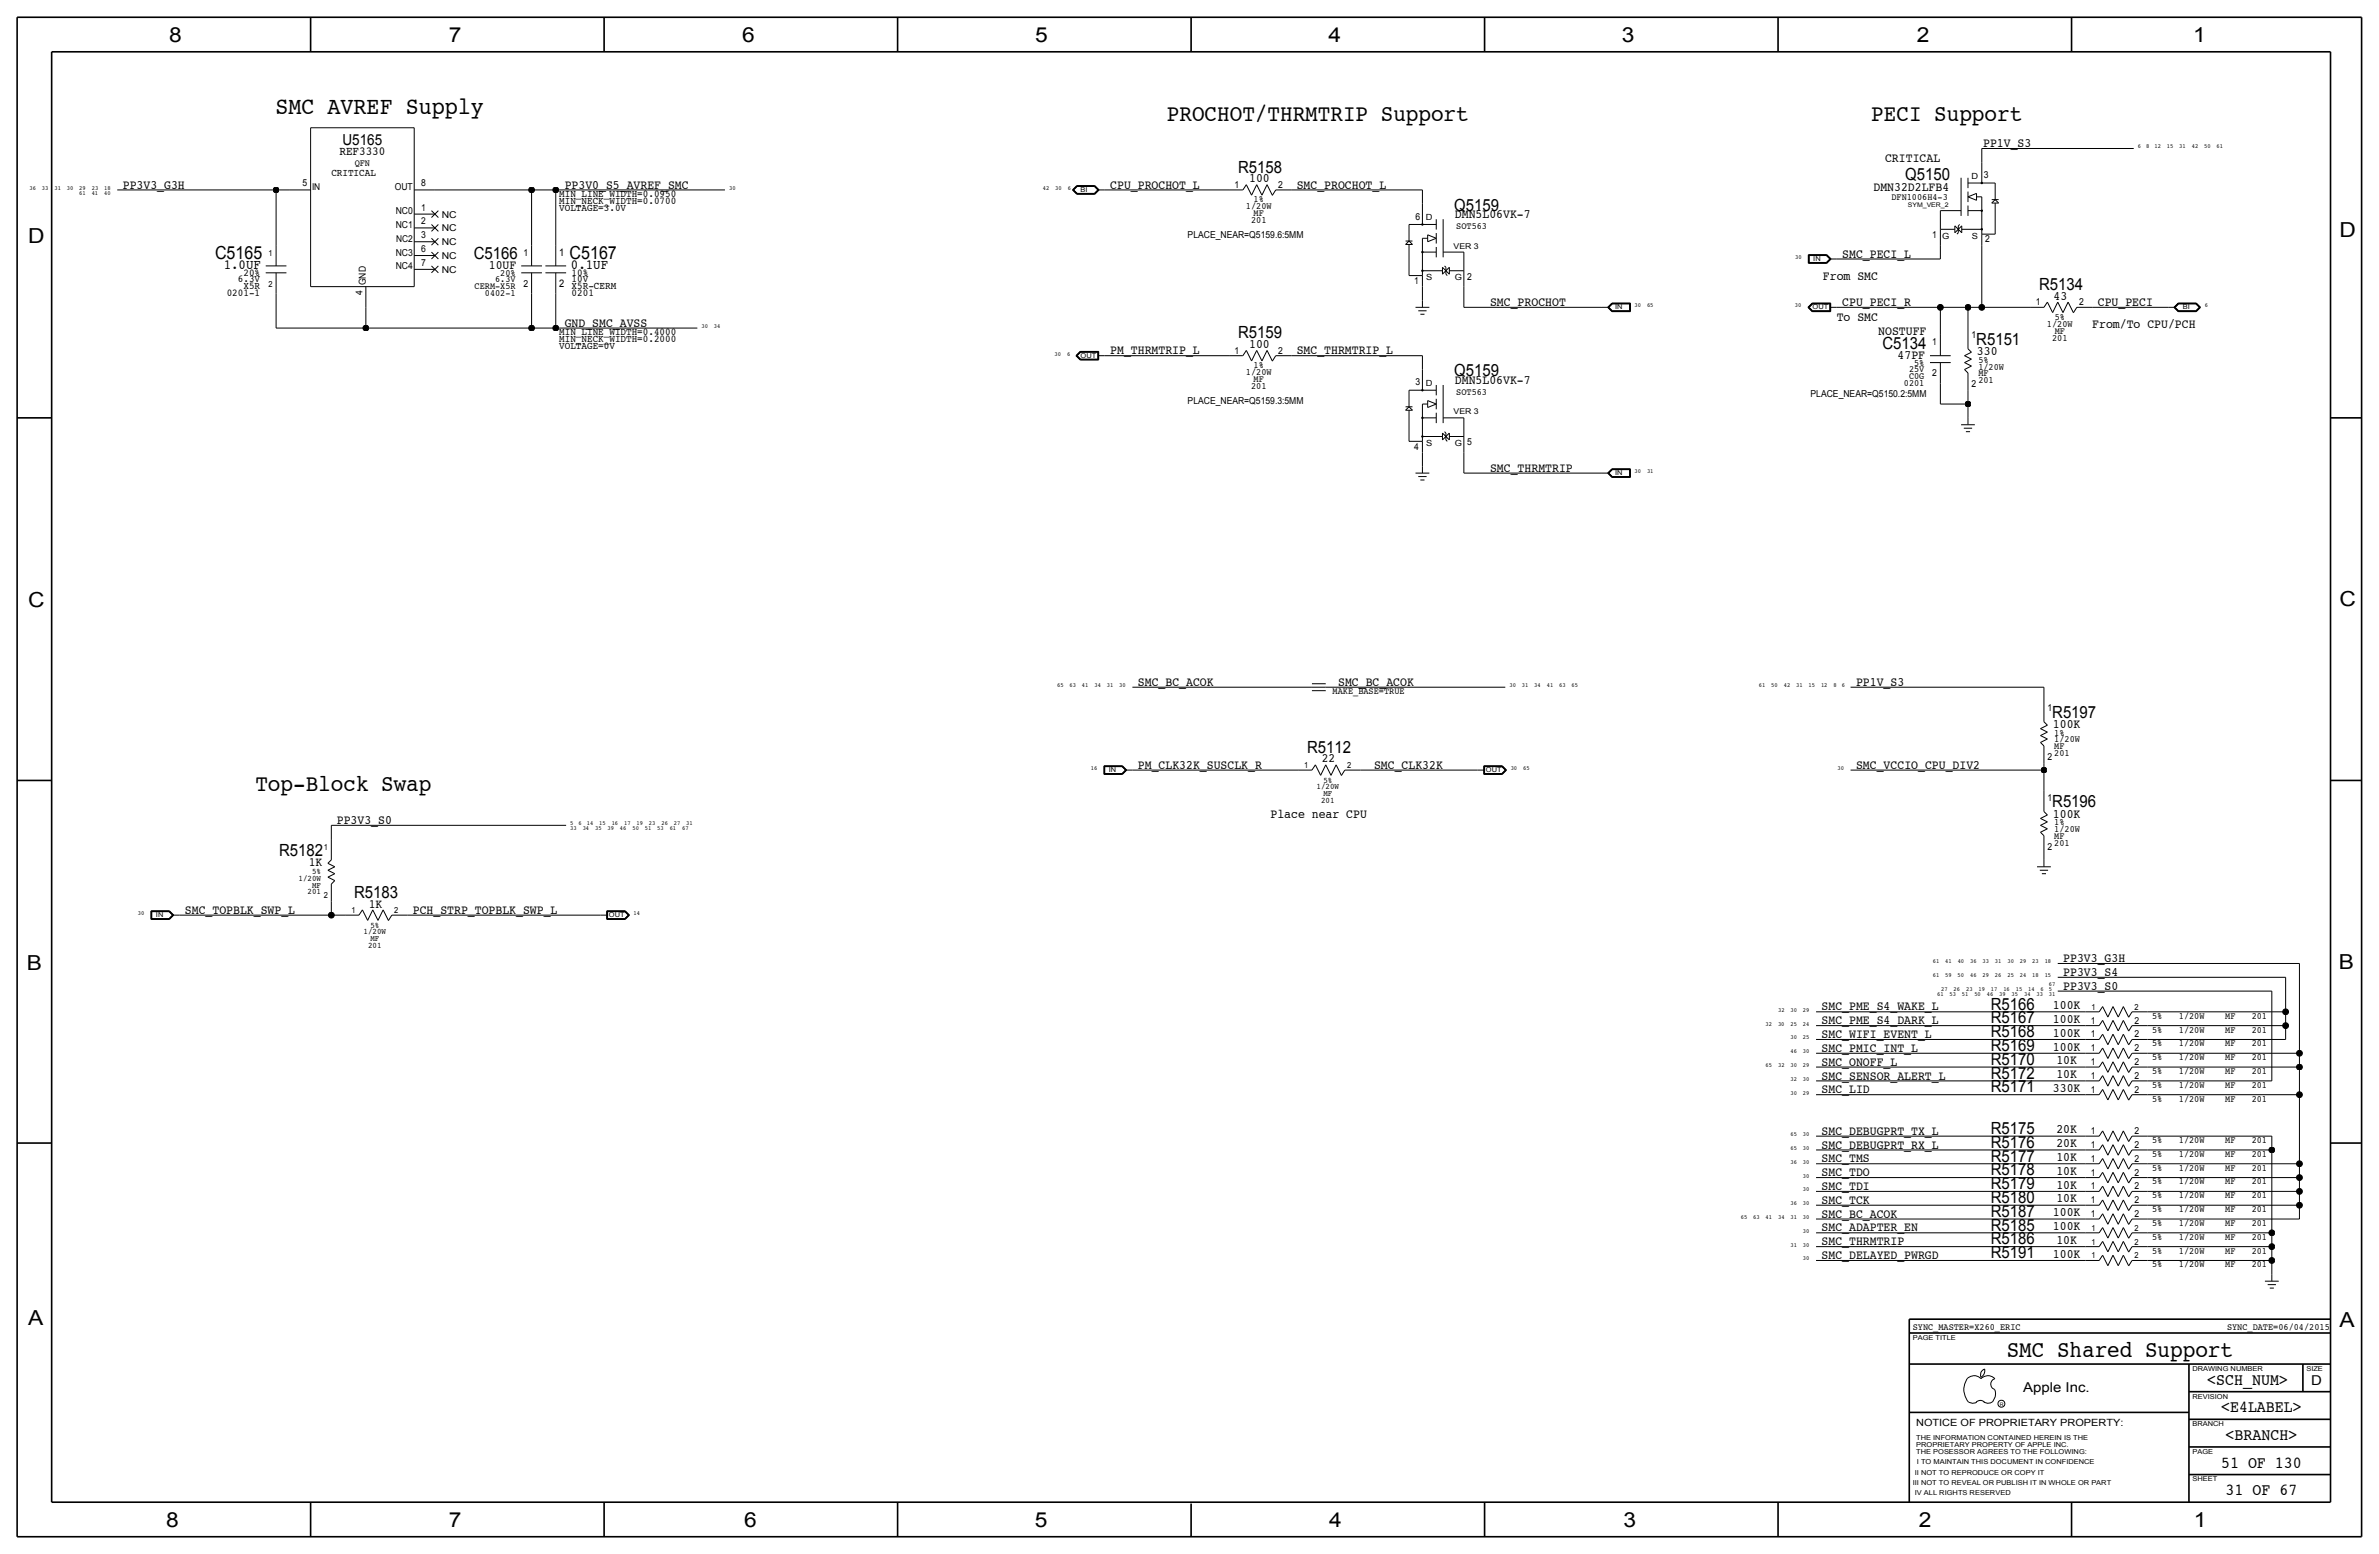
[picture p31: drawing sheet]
<svg xmlns="http://www.w3.org/2000/svg" width="875mm" height="572mm" viewBox="0 0 875 572" stroke-linecap="round" stroke-linejoin="round" font-family="sans-serif">
<defs><g id="words">
<text font-size="8.9" x="101.3" y="41.9">SMC AVREF Supply</text>
<g font-size="8.6">
<text x="429.2" y="44.5">PROCHOT/THRMTRIP Support</text>
<text x="688.3" y="44.5">PECI Support</text>
<text x="93.9" y="290.8">Top-Block Swap</text>
<text x="738.1" y="499.1">SMC Shared Support</text>
</g>
<g font-size="7.6">
<text x="62.2" y="15.5">8</text>
<text x="165" y="15.5">7</text>
<text x="273" y="15.5">6</text>
<text x="380.7" y="15.5">5</text>
<text x="488.6" y="15.5">4</text>
<text x="596.6" y="15.5">3</text>
<text x="705.1" y="15.5">2</text>
<text x="806.7" y="15.5">1</text>
<text x="10.4" y="89.4">D</text>
<text x="860.5" y="87.1">D</text>
<text x="10.4" y="223.3">C</text>
<text x="860.5" y="222.8">C</text>
<text x="9.8" y="356.6">B</text>
<text x="860.2" y="356.4">B</text>
<text x="10.4" y="487.4">A</text>
<text x="860.5" y="488.2">A</text>
<text x="61.2" y="561.6">8</text>
<text x="165" y="561.6">7</text>
<text x="273.8" y="561.6">6</text>
<text x="380.7" y="561.6">5</text>
<text x="488.9" y="561.6">4</text>
<text x="597.1" y="561.6">3</text>
<text x="705.8" y="561.6">2</text>
<text x="806.9" y="561.6">1</text>
</g>
<g font-size="6.6">
<text x="79.1" y="95.3">C5165</text>
<text x="209.5" y="95.3">C5167</text>
</g>
<g font-size="6.2">
<text x="455.4" y="63.5">R5158</text>
<text x="700.7" y="66">Q5150</text>
<text x="534.9" y="77.5">Q5159</text>
<text x="174.3" y="95.3">C5166</text>
<text x="750" y="106.7">R5134</text>
<text x="455.4" y="124.5">R5159</text>
<text x="692.4" y="128.3">C5134</text>
<text x="726.9" y="126.7">R5151</text>
<text x="534.9" y="138.4">Q5159</text>
<text x="754.8" y="263.9">R5197</text>
<text x="480.8" y="276.9">R5112</text>
<text x="754.8" y="296.9">R5196</text>
<text x="102.6" y="314.7">R5182</text>
<text x="130.3" y="330.2">R5183</text>
<text x="732.3" y="371.3">R5166</text>
<text x="732.3" y="376.4">R5167</text>
<text x="732.3" y="381.5">R5168</text>
<text x="732.3" y="386.5">R5169</text>
<text x="732.3" y="391.6">R5170</text>
<text x="732.3" y="396.7">R5172</text>
<text x="732.3" y="401.8">R5171</text>
<text x="732.3" y="417">R5175</text>
<text x="732.3" y="422.1">R5176</text>
<text x="732.3" y="427.2">R5177</text>
<text x="732.3" y="437.3">R5179</text>
<text x="732.3" y="432.3">R5178</text>
<text x="732.3" y="442.4">R5180</text>
<text x="732.3" y="447.5">R5187</text>
<text x="732.3" y="452.6">R5185</text>
<text x="732.3" y="457.7">R5186</text>
<text x="732.3" y="462.7">R5191</text>
<text x="811.9" y="509.3">&lt;SCH_NUM&gt;</text>
<text x="817" y="519.4">&lt;E4LABEL&gt;</text>
<text x="818.6" y="529.6">&lt;BRANCH&gt;</text>
<text x="817" y="539.8">51 OF 130</text>
<text x="818.6" y="549.9">31 OF 67</text>
</g>
<text font-size="5.6" x="126" y="53.3">U5165</text>
<g font-size="5.1">
<text x="82.3" y="99.1">1.0UF</text>
<text x="210" y="99.1">0.1UF</text>
</g>
<g font-size="5">
<text x="850.1" y="509.3">D</text>
<text x="744.2" y="511.8">Apple Inc.</text>
</g>
<g font-size="4.7">
<text x="693.4" y="59.7">CRITICAL</text>
<text x="729.4" y="54.1">PP1V_S3</text>
<text x="45.2" y="69.3">PP3V3_G3H</text>
<text x="207.7" y="69.3">PP3V0_S5_AVREF_SMC</text>
<text x="408.4" y="69.3">CPU_PROCHOT_L</text>
<text x="459.4" y="67.1">100</text>
<text x="477" y="69.3">SMC_PROCHOT_L</text>
<text x="689.1" y="70.1">DMN32D2LFB4</text>
<text x="535.1" y="80.3">DMN5L06VK-7</text>
<text x="677.6" y="94.7">SMC_PECI_L</text>
<text x="179.8" y="99.1">10UF</text>
<text x="670.5" y="102.9">From SMC</text>
<text x="548.1" y="112.5">SMC_PROCHOT</text>
<text x="677.6" y="112.5">CPU_PECI_R</text>
<text x="755.4" y="110.2">43</text>
<text x="771.6" y="112.5">CPU_PECI</text>
<text x="675.6" y="118.1">To SMC</text>
<text x="207.7" y="120.1">GND_SMC_AVSS</text>
<text x="690.9" y="123.2">NOSTUFF</text>
<text x="769.6" y="120.7">From/To CPU/PCH</text>
<text x="408.4" y="130.3">PM_THRMTRIP_L</text>
<text x="459.4" y="128">100</text>
<text x="477" y="130.3">SMC_THRMTRIP_L</text>
<text x="727.2" y="130.6">330</text>
<text x="698" y="132.1">47PF</text>
<text x="535.1" y="141.2">DMN5L06VK-7</text>
<text x="548.1" y="173.5">SMC_THRMTRIP</text>
<text x="418.5" y="252.2">SMC_BC_ACOK</text>
<text x="492.2" y="252.2">SMC_BC_ACOK</text>
<text x="682.7" y="252.2">PP1V_S3</text>
<text x="755.1" y="267.7">100K</text>
<text x="486.2" y="280.4">22</text>
<text x="418.5" y="282.7">PM_CLK32K_SUSCLK_R</text>
<text x="505.4" y="282.7">SMC_CLK32K</text>
<text x="682.7" y="282.7">SMC_VCCIO_CPU_DIV2</text>
<text x="123.9" y="303">PP3V3_S0</text>
<text x="467.3" y="301">Place near CPU</text>
<text x="755.1" y="300.7">100K</text>
<text x="113.6" y="318.5">1K</text>
<text x="135.6" y="333.8">1K</text>
<text x="68" y="336">SMC_TOPBLK_SWP_L</text>
<text x="151.8" y="336">PCH_STRP_TOPBLK_SWP_L</text>
<text x="758.9" y="353.8">PP3V3_G3H</text>
<text x="758.9" y="358.9">PP3V3_S4</text>
<text x="758.9" y="364">PP3V3_S0</text>
<text x="670" y="371.6">SMC_PME_S4_WAKE_L</text>
<text x="755.1" y="371.1">100K</text>
<text x="670" y="376.7">SMC_PME_S4_DARK_L</text>
<text x="755.1" y="376.2">100K</text>
<text x="670" y="381.8">SMC_WIFI_EVENT_L</text>
<text x="755.1" y="381.3">100K</text>
<text x="670" y="386.8">SMC_PMIC_INT_L</text>
<text x="755.1" y="386.3">100K</text>
<text x="670" y="391.9">SMC_ONOFF_L</text>
<text x="756.4" y="391.4">10K</text>
<text x="670" y="397">SMC_SENSOR_ALERT_L</text>
<text x="755.1" y="401.6">330K</text>
<text x="756.4" y="396.5">10K</text>
<text x="670" y="402.1">SMC_LID</text>
<text x="670" y="417.3">SMC_DEBUGPRT_TX_L</text>
<text x="756.4" y="416.8">20K</text>
<text x="670" y="422.4">SMC_DEBUGPRT_RX_L</text>
<text x="756.4" y="421.9">20K</text>
<text x="670" y="427.5">SMC_TMS</text>
<text x="756.4" y="427">10K</text>
<text x="670" y="437.6">SMC_TDI</text>
<text x="670" y="432.6">SMC_TDO</text>
<text x="756.4" y="437.1">10K</text>
<text x="756.4" y="432.1">10K</text>
<text x="670" y="442.7">SMC_TCK</text>
<text x="756.4" y="442.2">10K</text>
<text x="670" y="447.8">SMC_BC_ACOK</text>
<text x="755.1" y="447.3">100K</text>
<text x="670" y="452.9">SMC_ADAPTER_EN</text>
<text x="755.1" y="452.4">100K</text>
<text x="670" y="458">SMC_THRMTRIP</text>
<text x="756.4" y="457.5">10K</text>
<text x="670" y="463">SMC_DELAYED_PWRGD</text>
<text x="755.1" y="462.5">100K</text>
</g>
<text font-size="4.5" x="124.9" y="57.2">REF3330</text>
<g font-size="3.8">
<text x="121.9" y="64.8">CRITICAL</text>
<text x="205.7" y="77.5">VOLTAGE=3.0V</text>
<text x="205.7" y="72.4">MIN_LINE_WIDTH=0.0950</text>
<text x="205.7" y="74.9">MIN_NECK_WIDTH=0.0700</text>
<text x="205.7" y="94">1</text>
<text x="89.6" y="101.6">20%</text>
<text x="210.3" y="101.6">10%</text>
<text x="87.5" y="103.9">6.3V</text>
<text x="89.6" y="106.4">X5R</text>
<text x="205.7" y="105.4">2</text>
<text x="210.3" y="106.4">X5R-CERM</text>
<text x="210.3" y="103.9">10V</text>
<text x="83.4" y="109">0201-1</text>
<text x="210.3" y="109">0201</text>
<text x="205.7" y="125.7">MIN_NECK_WIDTH=0.2000</text>
<text x="205.7" y="123.2">MIN_LINE_WIDTH=0.4000</text>
<text x="205.7" y="128.3">VOLTAGE=0V</text>
</g>
<text font-size="3.7" x="704.8" y="524.5">NOTICE OF PROPRIETARY PROPERTY:</text>
<g font-size="3.5">
<text x="130.5" y="61">QFN</text>
<text x="729.7" y="65.5">3</text>
<text x="111.2" y="68.6">5</text>
<text x="114.8" y="69.9">IN</text>
<text x="145.2" y="69.8">OUT</text>
<text x="154.9" y="68.6">8</text>
<text x="454.1" y="69.1">1</text>
<text x="470.1" y="69.1">2</text>
<text x="154.9" y="77.5">1</text>
<text x="458.3" y="77">1/20W</text>
<text x="461.1" y="74.4">1%</text>
<text x="695.7" y="73.4">DFN1006H4-3</text>
<text x="145.5" y="83.8">NC1</text>
<text x="145.5" y="78.7">NC0</text>
<text x="154.9" y="82.6">2</text>
<text x="162.5" y="80">NC</text>
<text x="460.2" y="82">201</text>
<text x="461.1" y="79.5">MF</text>
<text x="520.7" y="80.8">6</text>
<text x="145.7" y="88.9">NC2</text>
<text x="154.9" y="87.6">3</text>
<text x="162.5" y="85.1">NC</text>
<text x="436.8" y="87.6">PLACE_NEAR=Q5159.6:5MM</text>
<text x="535.6" y="84.3">SOT563</text>
<text x="710.7" y="87.6">1</text>
<text x="730.2" y="89.2">2</text>
<text x="145.5" y="94">NC3</text>
<text x="154.9" y="92.7">6</text>
<text x="162.5" y="90.2">NC</text>
<text x="162.5" y="95.3">NC</text>
<text x="192.5" y="94">1</text>
<text x="145.5" y="99.1">NC4</text>
<text x="154.9" y="97.8">7</text>
<text x="162.5" y="100.3">NC</text>
<text x="184" y="101.6">20%</text>
<text x="134.6" y="104.9" transform="rotate(-90 134.6 104.9)">GND</text>
<text x="174.6" y="106.4">CERM-X5R</text>
<text x="182.1" y="103.9">6.3V</text>
<text x="192.5" y="105.4">2</text>
<text x="520.2" y="104.4">1</text>
<text x="539.7" y="102.9">2</text>
<text x="133.3" y="108.4" transform="rotate(-90 133.3 108.4)">4</text>
<text x="178.3" y="109">0402-1</text>
<text x="748.8" y="112.3">1</text>
<text x="764.7" y="112.3">2</text>
<text x="755.7" y="117.6">5%</text>
<text x="725.1" y="124.5">1</text>
<text x="752.9" y="120.1">1/20W</text>
<text x="754.8" y="125.2">201</text>
<text x="755.7" y="122.7">MF</text>
<text x="454.1" y="130">1</text>
<text x="470.1" y="130">2</text>
<text x="710.7" y="127">1</text>
<text x="458.3" y="137.9">1/20W</text>
<text x="461.1" y="135.4">1%</text>
<text x="702.2" y="136.9">25V</text>
<text x="704.1" y="134.6">5%</text>
<text x="727.7" y="133.4">5%</text>
<text x="727.7" y="135.9">1/20W</text>
<text x="460.2" y="143">201</text>
<text x="461.1" y="140.5">MF</text>
<text x="520.7" y="141.7">3</text>
<text x="700.3" y="142">0201</text>
<text x="702.2" y="139.4">C0G</text>
<text x="710.7" y="138.4">2</text>
<text x="725.1" y="142.2">2</text>
<text x="727.7" y="138.4">MF</text>
<text x="727.7" y="141">201</text>
<text x="436.8" y="148.6">PLACE_NEAR=Q5159.3:5MM</text>
<text x="535.6" y="145.3">SOT563</text>
<text x="666" y="146.1">PLACE_NEAR=Q5150.2:5MM</text>
<text x="520.2" y="165.4">4</text>
<text x="539.7" y="163.8">5</text>
<text x="490.2" y="255.3">MAKE_BASE=TRUE</text>
<text x="753.1" y="261.6">1</text>
<text x="755.6" y="275.6">MF</text>
<text x="755.6" y="270.5">1%</text>
<text x="755.6" y="273.1">1/20W</text>
<text x="753.1" y="279.4">2</text>
<text x="755.6" y="278.1">201</text>
<text x="753.1" y="294.6">1</text>
<text x="755.6" y="303.5">1%</text>
<text x="755.6" y="308.6">MF</text>
<text x="755.6" y="311.2">201</text>
<text x="755.6" y="306.1">1/20W</text>
<text x="753.1" y="312.4">2</text>
<text x="769.1" y="376.4">1</text>
<text x="785.1" y="376.4">2</text>
<text x="791.6" y="374.6">5%</text>
<text x="801.4" y="374.6">1/20W</text>
<text x="818.5" y="374.6">MF</text>
<text x="828.2" y="374.6">201</text>
<text x="769.1" y="381.5">1</text>
<text x="785.1" y="381.5">2</text>
<text x="791.6" y="379.7">5%</text>
<text x="801.4" y="379.7">1/20W</text>
<text x="818.5" y="379.7">MF</text>
<text x="828.2" y="379.7">201</text>
<text x="769.1" y="386.6">1</text>
<text x="785.1" y="386.6">2</text>
<text x="791.6" y="389.9">5%</text>
<text x="791.6" y="384.8">5%</text>
<text x="801.4" y="389.9">1/20W</text>
<text x="801.4" y="384.8">1/20W</text>
<text x="818.5" y="389.9">MF</text>
<text x="818.5" y="384.8">MF</text>
<text x="828.2" y="389.9">201</text>
<text x="828.2" y="384.8">201</text>
<text x="769.1" y="391.7">1</text>
<text x="785.1" y="391.7">2</text>
<text x="791.6" y="395">5%</text>
<text x="801.4" y="395">1/20W</text>
<text x="818.5" y="395">MF</text>
<text x="828.2" y="395">201</text>
<text x="769.1" y="396.7">1</text>
<text x="769.1" y="401.8">1</text>
<text x="785.1" y="396.7">2</text>
<text x="785.1" y="401.8">2</text>
<text x="791.6" y="400.1">5%</text>
<text x="801.4" y="400.1">1/20W</text>
<text x="818.5" y="400.1">MF</text>
<text x="828.2" y="400.1">201</text>
<text x="791.6" y="405.1">5%</text>
<text x="801.4" y="405.1">1/20W</text>
<text x="818.5" y="405.1">MF</text>
<text x="828.2" y="405.1">201</text>
<text x="769.1" y="417.1">1</text>
<text x="785.1" y="417.1">2</text>
<text x="769.1" y="422.1">1</text>
<text x="785.1" y="422.1">2</text>
<text x="791.6" y="425.5">5%</text>
<text x="791.6" y="420.4">5%</text>
<text x="801.4" y="425.5">1/20W</text>
<text x="801.4" y="420.4">1/20W</text>
<text x="818.5" y="425.5">MF</text>
<text x="818.5" y="420.4">MF</text>
<text x="828.2" y="425.5">201</text>
<text x="828.2" y="420.4">201</text>
<text x="769.1" y="427.2">1</text>
<text x="785.1" y="427.2">2</text>
<text x="791.6" y="430.5">5%</text>
<text x="801.4" y="430.5">1/20W</text>
<text x="818.5" y="430.5">MF</text>
<text x="828.2" y="430.5">201</text>
<text x="769.1" y="437.4">1</text>
<text x="769.1" y="432.3">1</text>
<text x="785.1" y="437.4">2</text>
<text x="785.1" y="432.3">2</text>
<text x="791.6" y="435.6">5%</text>
<text x="801.4" y="435.6">1/20W</text>
<text x="818.5" y="435.6">MF</text>
<text x="828.2" y="435.6">201</text>
<text x="769.1" y="442.5">1</text>
<text x="785.1" y="442.5">2</text>
<text x="791.6" y="440.7">5%</text>
<text x="801.4" y="440.7">1/20W</text>
<text x="818.5" y="440.7">MF</text>
<text x="828.2" y="440.7">201</text>
<text x="769.1" y="447.5">1</text>
<text x="785.1" y="447.5">2</text>
<text x="791.6" y="445.8">5%</text>
<text x="801.4" y="445.8">1/20W</text>
<text x="818.5" y="445.8">MF</text>
<text x="828.2" y="445.8">201</text>
<text x="791.6" y="455.9">5%</text>
<text x="791.6" y="450.9">5%</text>
<text x="801.4" y="455.9">1/20W</text>
<text x="801.4" y="450.9">1/20W</text>
<text x="818.5" y="455.9">MF</text>
<text x="818.5" y="450.9">MF</text>
<text x="828.2" y="455.9">201</text>
<text x="828.2" y="450.9">201</text>
<text x="791.6" y="461">5%</text>
<text x="801.4" y="461">1/20W</text>
<text x="818.5" y="461">MF</text>
<text x="828.2" y="461">201</text>
<text x="791.6" y="466.1">5%</text>
<text x="801.4" y="466.1">1/20W</text>
<text x="818.5" y="466.1">MF</text>
<text x="828.2" y="466.1">201</text>
<text x="703.5" y="488.9">SYNC_MASTER=X260_ERIC</text>
<text x="819.1" y="488.9">SYNC_DATE=06/04/2015</text>
</g>
<g font-size="3.1">
<text x="725.2" y="65.8">D</text>
<text x="524.5" y="81">D</text>
<text x="714.4" y="87.9">G</text>
<text x="725.3" y="87.9">S</text>
<text x="98.8" y="94">1</text>
<text x="98.8" y="105.4">2</text>
<text x="524.6" y="103.1">S</text>
<text x="535.1" y="103.1">G</text>
<text x="524.5" y="142">D</text>
<text x="524.6" y="164.1">S</text>
<text x="535.1" y="164.1">G</text>
<text x="479.8" y="282.4">1</text>
<text x="486.7" y="287.8">5%</text>
<text x="495.5" y="282.4">2</text>
<text x="484.3" y="290.3">1/20W</text>
<text x="486.7" y="292.9">MF</text>
<text x="485.9" y="295.4">201</text>
<text x="119.1" y="312.4">1</text>
<text x="109.8" y="323.9">1/20W</text>
<text x="114.8" y="321.3">5%</text>
<text x="113.1" y="328.9">201</text>
<text x="114.8" y="326.4">MF</text>
<text x="119.1" y="330.2">2</text>
<text x="129.2" y="335.8">1</text>
<text x="145" y="335.8">2</text>
<text x="136.2" y="341.1">5%</text>
<text x="133.7" y="343.7">1/20W</text>
<text x="136.2" y="346.2">MF</text>
<text x="135.4" y="348.7">201</text>
<text x="769.3" y="371.3">1</text>
<text x="785.1" y="371.3">2</text>
<text x="769.3" y="452.6">1</text>
<text x="785.1" y="452.6">2</text>
<text x="769.3" y="457.7">1</text>
<text x="785.1" y="457.7">2</text>
<text x="769.3" y="462.8">1</text>
<text x="785.1" y="462.8">2</text>
</g>
<g font-size="2.9">
<text x="534.6" y="91.4">VER 3</text>
<text x="534.6" y="152.4">VER 3</text>
</g>
<g font-size="2.5">
<text x="397.5" y="70.6">BI</text>
<text x="667" y="96">IN</text>
<text x="594.1" y="113.8">IN</text>
<text x="666.7" y="113.8">OUT</text>
<text x="802.8" y="113.8">BI</text>
<text x="397.5" y="131.6">OUT</text>
<text x="594.1" y="174.8">IN</text>
<text x="407.9" y="284">IN</text>
<text x="546.6" y="284">OUT</text>
<text x="57.4" y="337.3">IN</text>
<text x="224" y="337.3">OUT</text>
<text x="703.5" y="492.8">PAGE TITLE</text>
<text x="806.4" y="504.2">DRAWING NUMBER</text>
<text x="848.3" y="504.2">SIZE</text>
<text x="806.4" y="514.4">REVISION</text>
<text x="806.4" y="524.5">BRANCH</text>
<text x="704.8" y="532.1">PROPRIETARY PROPERTY OF APPLE INC.</text>
<text x="704.8" y="529.6">THE INFORMATION CONTAINED HEREIN IS THE</text>
<text x="704.8" y="534.7">THE POSESSOR AGREES TO THE FOLLOWING:</text>
<text x="705.1" y="538.5">I TO MAINTAIN THIS DOCUMENT IN CONFIDENCE</text>
<text x="806.4" y="534.7">PAGE</text>
<text x="704.3" y="542.3">II NOT TO REPRODUCE OR COPY IT</text>
<text x="806.4" y="544.8">SHEET</text>
<text x="703.5" y="546.1">III NOT TO REVEAL OR PUBLISH IT IN WHOLE OR PART</text>
<text x="704.3" y="549.9">IV ALL RIGHTS RESERVED</text>
</g>
<g font-size="2.3">
<text x="786.3" y="54.6">6</text>
<text x="789.4" y="54.6">8</text>
<text x="792.4" y="54.6">12</text>
<text x="797" y="54.6">15</text>
<text x="801.6" y="54.6">31</text>
<text x="806.1" y="54.6">42</text>
<text x="810.7" y="54.6">50</text>
<text x="815.3" y="54.6">61</text>
<text x="10.9" y="69.8">36</text>
<text x="15.4" y="69.8">33</text>
<text x="20" y="69.8">31</text>
<text x="24.6" y="69.8">30</text>
<text x="29.2" y="71.7">61</text>
<text x="29.2" y="69.8">29</text>
<text x="33.7" y="71.7">41</text>
<text x="33.7" y="69.8">23</text>
<text x="38.3" y="71.7">40</text>
<text x="38.3" y="69.8">18</text>
<text x="268.2" y="69.9">30</text>
<text x="383.6" y="69.9">42</text>
<text x="388.2" y="69.9">30</text>
<text x="392.7" y="69.9">6</text>
<text x="701.7" y="76.2">SYM_VER_2</text>
<text x="660.3" y="95.3">30</text>
<text x="601.2" y="113">30</text>
<text x="605.8" y="113">65</text>
<text x="660.1" y="113">30</text>
<text x="810.9" y="113">6</text>
<text x="258" y="120.7">30</text>
<text x="262.6" y="120.7">34</text>
<text x="387.9" y="130.8">30</text>
<text x="392.5" y="130.8">6</text>
<text x="601.2" y="174">30</text>
<text x="605.8" y="174">31</text>
<text x="388.8" y="252.7">65</text>
<text x="393.4" y="252.7">63</text>
<text x="398" y="252.7">41</text>
<text x="402.5" y="252.7">34</text>
<text x="407.1" y="252.7">31</text>
<text x="411.7" y="252.7">30</text>
<text x="555.2" y="252.7">30</text>
<text x="559.8" y="252.7">31</text>
<text x="564.3" y="252.7">34</text>
<text x="568.9" y="252.7">41</text>
<text x="573.5" y="252.7">63</text>
<text x="578.1" y="252.7">65</text>
<text x="646.9" y="252.7">61</text>
<text x="651.5" y="252.7">50</text>
<text x="656.1" y="252.7">42</text>
<text x="660.7" y="252.7">31</text>
<text x="665.2" y="252.7">15</text>
<text x="669.8" y="252.7">12</text>
<text x="674.4" y="252.7">8</text>
<text x="677.4" y="252.7">6</text>
<text x="401.2" y="283.2">16</text>
<text x="555.6" y="283.2">30</text>
<text x="560.2" y="283.2">65</text>
<text x="675.8" y="283.2">30</text>
<text x="209.7" y="303.5">5</text>
<text x="209.7" y="305.4">33</text>
<text x="212.8" y="303.5">6</text>
<text x="214.3" y="305.4">34</text>
<text x="215.8" y="303.5">14</text>
<text x="218.9" y="305.4">35</text>
<text x="220.4" y="303.5">15</text>
<text x="223.5" y="305.4">39</text>
<text x="225" y="303.5">16</text>
<text x="228" y="305.4">46</text>
<text x="229.6" y="303.5">17</text>
<text x="232.6" y="305.4">50</text>
<text x="234.1" y="303.5">19</text>
<text x="237.2" y="305.4">51</text>
<text x="238.7" y="303.5">23</text>
<text x="241.8" y="305.4">53</text>
<text x="243.3" y="303.5">26</text>
<text x="246.3" y="305.4">61</text>
<text x="247.8" y="303.5">27</text>
<text x="250.9" y="305.4">67</text>
<text x="252.4" y="303.5">31</text>
<text x="50.7" y="336.6">30</text>
<text x="233.1" y="336.6">14</text>
<text x="710.9" y="359.4">61</text>
<text x="710.9" y="354.3">61</text>
<text x="715.5" y="359.4">59</text>
<text x="715.5" y="354.3">41</text>
<text x="720.1" y="359.4">50</text>
<text x="720.1" y="354.3">40</text>
<text x="724.6" y="359.4">46</text>
<text x="724.6" y="354.3">36</text>
<text x="729.2" y="359.4">29</text>
<text x="729.2" y="354.3">33</text>
<text x="733.8" y="359.4">26</text>
<text x="733.8" y="354.3">31</text>
<text x="738.3" y="359.4">25</text>
<text x="738.4" y="354.3">30</text>
<text x="742.9" y="359.4">24</text>
<text x="742.9" y="354.3">29</text>
<text x="747.5" y="359.4">18</text>
<text x="747.5" y="354.3">23</text>
<text x="752.1" y="359.4">15</text>
<text x="752.1" y="354.3">18</text>
<text x="714" y="364.5">27</text>
<text x="718.6" y="364.5">26</text>
<text x="723.2" y="364.5">23</text>
<text x="727.7" y="364.5">19</text>
<text x="732.3" y="364.5">17</text>
<text x="736.9" y="364.5">16</text>
<text x="741.4" y="364.5">15</text>
<text x="746" y="364.5">14</text>
<text x="750.6" y="364.5">6</text>
<text x="753.6" y="362.7">67</text>
<text x="753.6" y="364.5">5</text>
<text x="712.5" y="366.3">61</text>
<text x="717" y="366.3">53</text>
<text x="721.6" y="366.3">51</text>
<text x="726.2" y="366.3">50</text>
<text x="730.8" y="366.3">46</text>
<text x="735.3" y="366.3">39</text>
<text x="739.9" y="366.3">35</text>
<text x="744.5" y="366.3">34</text>
<text x="749.1" y="366.3">33</text>
<text x="753.6" y="366.3">31</text>
<text x="649.4" y="377.2">32</text>
<text x="654" y="377.2">30</text>
<text x="654" y="372.1">32</text>
<text x="658.6" y="377.2">25</text>
<text x="658.6" y="372.1">30</text>
<text x="663.1" y="377.2">24</text>
<text x="663.2" y="372.1">29</text>
<text x="658.6" y="382.3">30</text>
<text x="663.1" y="382.3">25</text>
<text x="658.6" y="387.4">46</text>
<text x="663.1" y="387.4">30</text>
<text x="649.4" y="392.4">65</text>
<text x="654" y="392.4">32</text>
<text x="658.6" y="392.4">30</text>
<text x="663.1" y="392.4">29</text>
<text x="658.6" y="397.5">32</text>
<text x="663.1" y="397.5">30</text>
<text x="658.6" y="402.6">30</text>
<text x="663.1" y="402.6">29</text>
<text x="658.6" y="417.8">65</text>
<text x="663.2" y="417.8">30</text>
<text x="658.6" y="422.9">65</text>
<text x="663.2" y="422.9">30</text>
<text x="658.6" y="428">36</text>
<text x="663.1" y="428">30</text>
<text x="663.2" y="433.1">30</text>
<text x="658.6" y="443.2">36</text>
<text x="663.1" y="443.2">30</text>
<text x="663.2" y="438.2">30</text>
<text x="640.3" y="448.3">65</text>
<text x="644.9" y="448.3">63</text>
<text x="649.4" y="448.3">41</text>
<text x="654" y="448.3">34</text>
<text x="658.6" y="448.3">31</text>
<text x="663.1" y="448.3">30</text>
<text x="663.1" y="453.4">30</text>
<text x="658.6" y="458.5">31</text>
<text x="663.2" y="458.5">30</text>
<text x="663.2" y="463.6">30</text>
</g>
<text font-size="1.8" x="735.5" y="516.9">R</text>
</g></defs>
<g fill="none" stroke="#000" stroke-width=".37">
<path d="M114.2 47v58.4zM114.2 47h38.1zM152.3 47v58.4zM728.9 54.6v5.1zM728.9 54.6h55.9zM728.9 59.7v7.6zM43.1 69.9h58.4zM101.5 69.9h5.1zM101.5 69.8v20.4zM106.6 69.9h7.6zM152.3 69.9h7.7zM152.3 78.7h7.7z"/>
<path d="M158.7 77.5l2.5 2.5zM160 69.9h35.5zM195.5 69.9h8.9zM195.5 69.8v20.4zM204.4 69.8v20.4zM204.4 69.9h62.2zM394.5 69.8l1.5 1.6zM394.5 69.9l1.5-1.6zM394.6 69.9l1.5 1.4zM394.6 69.9l1.5-1.5zM394.8 69.8l1.3 1.4zM394.8 69.9l1.3-1.4z"/>
<path d="M394.9 69.8l1.3 1.3zM396 71.4h6.7zM396 68.3h6.7zM396.1 71.3h6.5zM396.1 68.4h6.5zM396.1 68.5h6.5zM396.1 71.2h6.5zM396.2 71.1h6.3zM396.2 68.6h6.3zM396.2 68.6l-1.3 1.3zM402.5 68.6l1.3 1.3zM402.5 71.1l1.3-1.3z"/>
<path d="M402.6 71.2l1.4-1.4zM402.6 68.5l1.4 1.4zM402.6 71.3l1.5-1.4zM402.6 68.4l1.5 1.5zM402.7 68.3l1.6 1.6zM402.7 71.4l1.6-1.6zM403.8 69.9h2.5zM406.3 69.9h45.8zM452.1 69.9h5zM458.4 67.9l-1.3 2zM458.4 67.9l1.9 3.9zM462.2 67.9l-1.9 3.9z"/>
<path d="M462.2 67.9l2 3.9zM466 67.9l-1.8 3.9zM466 67.9l2 3.9zM469.2 69.9l-1.2 2zM469.2 69.9h5.7zM474.9 69.9h48.3zM523.2 69.9v5zM523.2 74.9v7.7zM713.7 77.5h7.6zM713.7 77.5v6.8zM721.3 65.4v14zM723.8 72.4l3.2-1.3z"/>
<path d="M723.8 72.4l3.2 1.3zM723.8 77.5h5.1zM723.8 70.5v3.8zM723.8 65.4v3.8zM723.8 75.6v3.8zM723.8 67.3h10.1zM727 72.4h1.9zM727 71.1v2.6zM728.9 72.4v13.7zM732.6 74.7h2.5zM732.6 73.4h2.5zM733.9 73.4l1.2 1.3z"/>
<path d="M733.9 74.7v11.4zM733.9 73.4l-1.3 1.3zM733.9 67.3v6.1zM97.7 97.8h7.7zM101.5 90.2v7.6zM152.3 99.1h7.7zM152.3 94h7.7zM152.3 88.9h7.7zM152.3 83.8h7.7zM158.7 80l2.5-2.5zM158.7 85.1l2.5-2.6zM158.7 82.6l2.5 2.5z"/>
<path d="M158.7 90.2l2.5-2.6zM158.7 87.6l2.5 2.6zM158.7 95.3l2.5-2.6zM158.7 92.7l2.5 2.6zM158.7 97.8l2.5 2.5zM191.7 97.8h7.6zM195.5 90.2v7.6zM200.6 97.8h7.6zM204.4 90.2v7.6zM517 89.9h2.5zM517 89.9l1.3-1.3zM517 88.6h2.5z"/>
<path d="M518.3 89.9v11.4zM518.3 88.6l1.2 1.3zM518.3 82.6v6zM518.3 82.6h10zM523.2 87.6h1.9zM523.2 87.6v13.7zM523.2 99.6h7.4zM523.2 92.7h5.1zM525.1 86.4v2.5zM525.1 88.9l3.2-1.3zM525.1 86.4l3.2 1.2zM528.3 85.7v3.9z"/>
<path d="M528.3 90.8v3.8zM528.3 80.6v3.8zM530.6 98.3l2.5 2.5zM530.6 98.3v2.5zM530.8 92.7h7.6zM530.8 80.6v14zM531.3 97.8l.5 .5zM531.8 98.3v2.5zM533.1 98.3l-2.5 2.5zM533.1 99.6h5.3zM533.1 98.3v2.5zM538.4 99.6v5.8z"/>
<path d="M538.4 92.7v6.8zM538.4 99.6h.1M665.1 93.7v3.1zM665.1 96.8h6.8zM665.1 93.7h6.8zM665.2 93.8h6.7zM665.2 93.8v2.9zM665.2 96.7h6.7zM665.3 93.9v2.7zM665.3 96.6h6.5zM665.3 93.9h6.5zM665.4 94h6.4z"/>
<path d="M665.4 94v2.5zM665.4 96.5h6.4zM671.8 94l1.2 1.3zM671.8 96.5l1.2-1.3zM671.8 93.9l1.4 1.4zM671.9 96.7l1.5-1.4zM671.9 93.8l1.5 1.5zM671.9 93.7l1.6 1.6zM671.9 96.8l1.6-1.6zM673 95.3h2.6zM673.2 95.2l-1.4 1.4zM675.6 95.3h38.1z"/>
<path d="M713.7 84.3h5.3zM713.7 90.2v5.1zM713.7 84.4v5.8zM713.7 84.4h.1M719 83.1l2.6 2.5zM719 83.1v2.5zM720.3 83.1l.5-.6zM720.3 85.6l-.5 .5zM720.3 83.1v2.5zM721.6 83.1l-2.6 2.5zM721.6 84.3h7.3zM721.6 83.1v2.5z"/>
<path d="M728.9 90.2v22.8zM728.9 86.1h5zM728.9 86.2v4zM728.9 86.2h.1M97.7 100.3h7.7zM101.5 108v12.7zM101.5 100.3v7.7zM114.2 105.4h38.1zM134.6 113v7.7zM134.6 105.4v7.6zM158.7 100.3l2.5-2.5zM191.7 100.3h7.6z"/>
<path d="M195.5 108v12.7zM195.5 100.3v7.7zM200.6 100.3h7.6zM204.4 108v12.7zM204.4 100.3v7.7zM518.3 101.3h4.9zM520.6 113h5.1zM521.7 114.3h3zM522.4 115.6h1.6zM523.2 105.4v5.1zM523.2 101.4v4zM523.2 101.4h.1"/>
<path d="M523.2 110.5v2.5zM531.8 100.8l.5 .5zM538.4 113h50.8zM538.4 105.4v7.6zM589.2 113h2.6zM591.3 113l1.6 1.6zM591.5 113l1.4 1.5zM591.5 113l1.4-1.4zM591.6 113l1.4 1.4zM591.6 113l1.4-1.3zM591.8 113l1.2 1.3zM591.8 113l1.2-1.2z"/>
<path d="M592.9 111.5h6.8zM592.9 111.5l-1.6 1.5zM592.9 114.6h6.8zM592.9 111.6h6.7zM592.9 114.5h6.7zM593 111.7h6.5zM593 114.4h6.5zM593 111.8h6.4zM593 114.3h6.4zM599.4 111.8v2.5zM599.5 111.7v2.7zM599.6 111.6v2.9z"/>
<path d="M599.7 111.5v3.1zM665 113l1.5 1.6zM665.1 113l1.5-1.4zM665.1 113l1.5 1.5zM665.3 113l1.3 1.4zM665.4 113l1.3 1.3zM665.4 113l1.3-1.2zM666.5 111.5h6.9zM666.5 111.5l-1.5 1.5zM666.5 114.6h6.9zM666.6 111.6h6.7zM666.6 114.5h6.7z"/>
<path d="M666.6 111.7l-1.3 1.3zM666.6 111.7h6.6zM666.6 114.4h6.6zM666.7 114.3h6.3zM666.7 111.8h6.3zM673 111.8v2.5zM673 113h2.6zM673.2 111.7v2.7zM673.3 111.6v2.9zM673.4 111.5v3.1zM675.6 113h38.1zM713.7 113h10.1z"/>
<path d="M713.7 113v10.2zM723.8 113h5.1zM723.8 113v7.7zM728.9 113h17.8zM746.7 113h5.1zM753.1 111.1l-1.3 1.9zM753.1 111.1l1.9 3.9zM756.9 111.1l-1.9 3.9zM756.9 111.1l1.9 3.9zM760.7 111.1l-1.9 3.9zM760.7 111.1l1.9 3.9zM763.9 113h5.7z"/>
<path d="M763.9 113l-1.3 2.1zM769.6 113h27.9zM797.5 113h2.5zM799.6 113l1.6 1.6zM799.6 113l1.6-1.5zM799.7 113l1.5-1.4zM799.7 113l1.5 1.5zM799.9 113l1.4 1.4zM800 113l1.3-1.2zM800 113l1.3 1.3zM801.2 114.6h6.6zM801.2 111.5h6.6z"/>
<path d="M801.2 111.6h6.6zM801.2 114.5h6.6zM801.3 114.4h6.4zM801.3 111.7l-1.4 1.3zM801.3 111.7h6.4zM801.3 114.3h6.4zM801.3 111.8h6.4zM807.7 111.8l1.2 1.2zM807.7 114.3l1.2-1.3zM807.7 111.7l1.4 1.3zM807.7 114.4l1.4-1.4zM807.8 114.5l1.4-1.5z"/>
<path d="M807.8 111.6l1.4 1.4zM807.8 111.5l1.6 1.5zM809.4 113l-1.6 1.6zM101.5 120.7h33.1zM134.6 120.7h60.9zM195.5 120.7h8.9zM204.4 120.7h52.1zM395.7 130.8l1.6 1.6zM395.7 130.8l1.6-1.6zM395.9 130.8l1.5-1.5zM395.9 130.8l1.5 1.5zM396 130.8l1.4 1.4z"/>
<path d="M396 130.8l1.4-1.4zM396.2 130.8l1.3 1.3zM396.2 130.8l1.3-1.3zM397.3 129.2h6.8zM397.3 132.4h6.8zM397.4 129.3h6.6zM397.4 132.3h6.6zM397.4 129.4h6.5zM397.4 132.2h6.5zM397.5 132.1h6.3zM397.5 129.5h6.3zM403.8 130.8h2.5z"/>
<path d="M403.8 129.5v2.6zM403.9 129.4v2.8zM404 129.3v3zM404.1 129.2v3.2zM406.3 130.8h45.8zM452.1 130.8h5zM458.4 128.9l-1.3 1.9zM458.4 128.9l1.9 3.8zM462.2 128.9l-1.9 3.8zM462.2 128.9l2 3.8zM466 128.9l-1.8 3.8zM466 128.9l2 3.8z"/>
<path d="M469.2 130.8l-1.2 2zM469.2 130.8h5.7zM474.9 130.8h48.3zM523.2 130.8v5.1zM523.2 135.9v7.6zM709.9 130.8h7.6zM709.9 133.4h7.6zM713.7 123.2v7.6zM713.7 133.3v7.7zM722.6 130.8l2.5-1.3zM722.6 135.9l2.5-1.3zM722.6 133.4l2.5-1.3z"/>
<path d="M722.6 135.9l1.2 1.3zM722.6 133.4l2.5 1.2zM722.6 130.8l2.5 1.3zM723.8 120.6v7.7zM723.8 137.2v6.3zM723.8 128.3l1.3 1.2zM517 150.9h2.5zM517 150.9l1.3-1.3zM517 149.6h2.5zM518.3 150.9v11.4zM518.3 149.6l1.2 1.3zM518.3 143.5v6.1z"/>
<path d="M518.3 143.5h10zM523.2 148.6h1.9zM523.2 148.6v13.7zM523.2 153.7h5.1zM525.1 147.3v2.6zM525.1 149.9l3.2-1.3zM525.1 147.3l3.2 1.3zM528.3 146.7v3.8zM528.3 151.8v3.8zM528.3 141.6v3.8zM530.6 159.3l2.5 2.5zM530.6 159.3v2.5z"/>
<path d="M530.8 153.7h7.6zM530.8 141.6v14zM531.3 158.7l.5 .6zM531.8 159.3v2.5zM533.1 159.3l-2.5 2.5zM533.1 159.3v2.5zM538.4 153.7v6.8zM713.7 148.6h10.1zM713.7 141v7.6zM721.3 156.2h5.1zM722.3 157.5h3.1zM723.1 158.8h1.5z"/>
<path d="M723.8 143.5v5.1zM723.8 148.6v5.1zM723.8 153.7v2.5zM518.3 162.3h4.9zM520.6 174h5.1zM521.7 175.3h3zM522.4 176.5h1.6zM523.2 166.4v5zM523.2 162.4v4zM523.2 162.4h.1M523.2 171.5v2.5zM523.2 160.5h7.4z"/>
<path d="M531.8 161.8l.5 .5zM533.1 160.5h5.3zM538.4 174h50.8zM538.4 166.4v7.6zM538.4 160.6v5.8zM538.4 160.6h.1M589.2 174h2.6zM591.3 174l1.6 1.6zM591.3 174l1.6-1.6zM591.5 174l1.4 1.5zM591.5 174l1.4-1.5zM591.6 174l1.4 1.4z"/>
<path d="M591.8 174l1.2 1.3zM591.8 174l1.2-1.3zM592.9 172.4h6.8zM592.9 175.6h6.8zM592.9 172.5h6.7zM592.9 175.5h6.7zM593 172.6h6.5zM593 175.4h6.5zM593 172.6l-1.4 1.4zM593 172.7h6.4zM593 175.3h6.4zM599.4 172.7v2.6z"/>
<path d="M599.5 172.6v2.8zM599.6 172.5v3zM599.7 172.4v3.2zM416.5 252.7h66zM482.5 254h5.1zM482.5 252.7h5.1zM482.5 251.5h5.1zM487.6 252.7h66.1zM680.7 252.7h71.1zM751.8 252.7v5.1zM751.8 257.8v7.6zM750.5 268l2.6-1.3z"/>
<path d="M750.5 273.1l2.6-1.3zM750.5 270.5l2.6-1.3zM750.5 273.1l1.3 1.2zM750.5 270.5l2.6 1.3zM750.5 268l2.6 1.2zM751.8 274.3v6.4zM751.8 265.4l1.3 1.3zM406 281.6v3.2zM406 284.8h6.9zM406 281.6h6.9zM406.1 281.7v3zM406.1 284.7h6.7z"/>
<path d="M406.1 281.7h6.7zM406.2 281.8v2.8zM406.2 284.6h6.5zM406.2 281.8h6.5zM406.3 281.9h6.4zM406.3 281.9v2.6zM406.3 284.5h6.4zM412.7 284.5l1.3-1.3zM412.7 281.9l1.3 1.3zM412.7 281.8l1.4 1.4zM412.7 284.6l1.4-1.4zM412.8 281.7l1.5 1.5z"/>
<path d="M412.8 284.7l1.5-1.5zM412.9 281.6l1.5 1.6zM412.9 284.8l1.5-1.6zM414 283.2h2.5zM416.5 283.2h61zM477.5 283.2h5zM483.8 281.3l-1.3 1.9zM483.8 281.3l1.9 3.8zM487.6 281.3l-1.9 3.8zM487.6 281.3l2 3.8zM491.4 281.3l-1.8 3.8zM491.4 281.3l2 3.8z"/>
<path d="M494.6 283.2l-1.2 2zM494.6 283.2h5.7zM500.3 283.2h43.2zM543.5 283.2h2.5zM545.7 284.8h6.9zM545.7 281.6v3.2zM545.7 281.6h6.9zM545.8 281.7v3zM545.8 284.7h6.7zM545.8 281.7h6.7zM545.9 281.8v2.8zM545.9 284.6h6.5z"/>
<path d="M545.9 281.8h6.5zM546 281.9h6.4zM546 281.9v2.6zM546 284.5h6.4zM552.4 284.5l1.3-1.3zM552.4 281.9l1.3 1.3zM552.4 281.8l1.4 1.4zM552.5 281.7l1.5 1.5zM552.5 284.7l1.5-1.5zM552.6 281.6l1.5 1.6zM553.8 283.2l-1.4 1.4zM554.1 283.2l-1.5 1.6z"/>
<path d="M680.7 283.2h71.1zM751.8 280.7v2.5zM751.8 283.2v7.6zM751.8 290.8v7.7zM751.8 298.4l1.3 1.3zM120.6 317.5l1.3-1.3zM120.6 317.5l2.5 1.3zM121.9 303.5h86.3zM121.9 303.5v5.1zM121.9 308.6v7.6zM749.2 318.8h5.1zM750.5 301l2.6-1.3z"/>
<path d="M750.5 306.1l2.6-1.3zM750.5 303.5l2.6-1.2zM750.5 306.1l1.3 1.2zM750.5 303.5l2.6 1.3zM750.5 301l2.6 1.3zM751.8 313.7v2.5zM751.8 316.2v2.6zM751.8 307.3v6.4zM55.5 335v3.1zM55.5 338.1h6.8zM55.5 335h6.8zM55.6 335.1v2.9z"/>
<path d="M55.6 338h6.7zM55.6 335.1h6.7zM55.7 335.2h6.5zM55.7 335.2v2.7zM55.7 337.9h6.5zM55.8 335.3h6.4zM55.8 335.3v2.5zM55.8 337.8h6.4zM62.2 337.8l1.2-1.3zM62.2 335.3l1.2 1.3zM62.2 337.9l1.4-1.3zM62.2 335.2l1.4 1.4z"/>
<path d="M62.3 335.1l1.5 1.5zM62.3 338l1.5-1.4zM62.3 335l1.6 1.6zM62.3 338.1l1.6-1.6zM63.4 336.6h2.6zM66 336.6h55.9zM120.6 322.6l2.5 1.3zM120.6 320l2.5 1.3zM120.6 322.6l2.5-1.3zM120.6 320l2.5-1.2zM121.9 336.6h5zM121.9 331.5v5z"/>
<path d="M121.9 325.1v6.4zM121.9 325.1l1.2-1.2zM126.9 336.6h5.1zM133.3 334.6l1.9 3.9zM133.3 334.6l-1.3 2zM137.1 334.6l-1.9 3.9zM137.1 334.6l1.9 3.9zM140.9 334.6l-1.9 3.9zM140.9 334.6l1.9 3.9zM144.1 336.6l-1.3 2zM144.1 336.6h5.7zM149.8 336.6h71.1z"/>
<path d="M220.9 336.6h2.6zM223.2 338.1h6.8zM223.2 335v3.1zM223.2 335h6.8zM223.3 335.1v2.9zM223.3 338h6.6zM223.3 335.1h6.6zM223.4 335.2h6.5zM223.4 335.2v2.7zM223.4 337.9h6.5zM223.5 335.3h6.3zM223.5 335.3v2.5z"/>
<path d="M223.5 337.8h6.3zM229.8 337.8l1.3-1.3zM229.8 335.3l1.3 1.3zM229.9 337.9l1.3-1.3zM229.9 335.2l1.3 1.4zM229.9 335.1l1.5 1.5zM229.9 338l1.5-1.4zM230 335l1.5 1.6zM230 338.1l1.5-1.6zM750.3 320h3zM751 321.3h1.6zM756.9 359.4h83.8z"/>
<path d="M756.9 354.3h88.9zM840.7 359.4v12.7zM845.8 354.3v33.1zM668 377.2h99zM668 372.1h99zM756.9 364.5h78.7zM767 372.1h5.1zM767 377.2h5.1zM773.4 370.2l-1.3 1.9zM773.4 375.3l-1.3 1.9zM773.4 370.2l1.9 3.8zM773.4 375.3l1.9 3.8z"/>
<path d="M777.2 370.2l1.9 3.8zM777.2 375.3l1.9 3.8zM777.2 370.2l-1.9 3.8zM777.2 375.3l-1.9 3.8zM781 370.2l1.9 3.8zM781 375.3l1.9 3.8zM781 370.2l-1.9 3.8zM781 375.3l-1.9 3.8zM784.2 372.1l-1.3 2zM784.2 377.2l-1.3 2zM784.2 372.1h5.7zM784.2 377.2h5.7z"/>
<path d="M789.9 372.1h50.8zM789.9 377.2h50.8zM835.6 364.5v33zM840.7 372.1v5.1zM840.7 377.2v5.1zM668 392.4h99zM668 387.4h99zM668 397.5h99zM668 382.3h99zM767 387.4h5.1zM767 382.3h5.1zM767 397.5h5.1z"/>
<path d="M767 392.4h5.1zM773.4 385.4l-1.3 2zM773.4 380.3l-1.3 2zM773.4 395.6l-1.3 1.9zM773.4 390.5l-1.3 1.9zM773.4 385.4l1.9 3.9zM773.4 380.3l1.9 3.9zM773.4 395.6l1.9 3.8zM773.4 390.5l1.9 3.9zM777.2 385.4l1.9 3.9zM777.2 380.3l1.9 3.9zM777.2 395.6l1.9 3.8z"/>
<path d="M777.2 390.5l1.9 3.9zM777.2 385.4l-1.9 3.9zM777.2 380.3l-1.9 3.9zM777.2 395.6l-1.9 3.8zM777.2 390.5l-1.9 3.9zM781 385.4l1.9 3.9zM781 380.3l1.9 3.9zM781 395.6l1.9 3.8zM781 390.5l1.9 3.9zM781 385.4l-1.9 3.9zM781 380.3l-1.9 3.9zM781 395.6l-1.9 3.8z"/>
<path d="M781 390.5l-1.9 3.9zM784.2 387.4l-1.3 2zM784.2 382.3l-1.3 2zM784.2 397.5l-1.3 2zM784.2 392.4l-1.3 2.1zM784.2 387.4h5.7zM784.2 382.3h5.7zM784.2 397.5h5.7zM784.2 392.4h5.7zM789.9 397.5h45.7zM789.9 382.3h50.8zM789.9 387.4h55.9z"/>
<path d="M789.9 392.4h55.9zM845.8 387.4v5zM845.8 392.4v10.2zM668 402.6h99zM668 417.8h99zM767 417.8h5.1zM767 402.6h5.1zM773.4 415.9l-1.3 1.9zM773.4 400.7l-1.3 1.9zM773.4 415.9l1.9 3.9zM773.4 400.7l1.9 3.8zM777.2 415.9l1.9 3.9z"/>
<path d="M777.2 400.7l1.9 3.8zM777.2 415.9l-1.9 3.9zM777.2 400.7l-1.9 3.8zM781 415.9l1.9 3.9zM781 400.7l1.9 3.8zM781 415.9l-1.9 3.9zM781 400.7l-1.9 3.8zM784.2 417.8l-1.3 2.1zM784.2 402.6l-1.3 2zM784.2 417.8h5.7zM784.2 402.6h5.7zM789.9 417.8h45.7z"/>
<path d="M789.9 402.6h55.9zM835.6 417.8v5.1zM845.8 402.6v25.4zM668 428h99zM668 438.1h99zM668 433.1h99zM668 422.9h99zM767 422.9h5.1zM767 438.1h5.1zM767 433.1h5.1zM767 428h5.1zM773.4 421l-1.3 1.9z"/>
<path d="M773.4 436.2l-1.3 1.9zM773.4 431.1l-1.3 2zM773.4 426.1l-1.3 1.9zM773.4 421l1.9 3.8zM773.4 436.2l1.9 3.9zM773.4 431.1l1.9 3.9zM773.4 426.1l1.9 3.8zM777.2 421l1.9 3.8zM777.2 436.2l1.9 3.9zM777.2 431.1l1.9 3.9zM777.2 426.1l1.9 3.8zM777.2 421l-1.9 3.8z"/>
<path d="M777.2 436.2l-1.9 3.9zM777.2 431.1l-1.9 3.9zM777.2 426.1l-1.9 3.8zM781 421l1.9 3.8zM781 436.2l1.9 3.9zM781 431.1l1.9 3.9zM781 426.1l1.9 3.8zM781 421l-1.9 3.8zM781 436.2l-1.9 3.9zM781 431.1l-1.9 3.9zM781 426.1l-1.9 3.8zM784.2 422.9l-1.3 2z"/>
<path d="M784.2 438.2l-1.3 2zM784.2 433.1l-1.3 2zM784.2 428l-1.3 2zM784.2 422.9h5.7zM784.2 438.1h5.7zM784.2 433.1h5.7zM784.2 428h5.7zM789.9 422.9h45.7zM789.9 428h55.9zM789.9 433.1h55.9zM789.9 438.1h55.9zM835.6 422.9v30.5z"/>
<path d="M845.8 428v5.1zM845.8 433.1v5.1zM845.8 438.1v5.1zM668 443.2h99zM668 448.3h99zM668 453.4h99zM668 458.5h99zM767 458.5h5.1zM767 453.4h5.1zM767 448.3h5.1zM767 443.2h5.1zM773.4 456.5l-1.3 2z"/>
<path d="M773.4 451.5l-1.3 1.9zM773.4 446.4l-1.3 1.9zM773.4 441.3l-1.3 1.9zM773.4 456.5l1.9 3.9zM773.4 451.5l1.9 3.8zM773.4 446.4l1.9 3.8zM773.4 441.3l1.9 3.9zM777.2 456.5l1.9 3.9zM777.2 451.5l1.9 3.8zM777.2 446.4l1.9 3.8zM777.2 441.3l1.9 3.9zM777.2 456.5l-1.9 3.9z"/>
<path d="M777.2 451.5l-1.9 3.8zM777.2 446.4l-1.9 3.8zM777.2 441.3l-1.9 3.9zM781 456.5l1.9 3.9zM781 451.5l1.9 3.8zM781 446.4l1.9 3.8zM781 441.3l1.9 3.9zM781 456.5l-1.9 3.9zM781 451.5l-1.9 3.8zM781 446.4l-1.9 3.8zM781 441.3l-1.9 3.9zM784.2 458.5l-1.3 2z"/>
<path d="M784.2 453.4l-1.3 2zM784.2 448.3l-1.3 2zM784.2 443.2l-1.3 2.1zM784.2 458.5h5.7zM784.2 453.4h5.7zM784.2 448.3h5.7zM784.2 443.2h5.7zM789.9 453.4h45.7zM789.9 458.5h45.7zM789.9 443.2h55.9zM789.9 448.3h55.9zM835.6 453.4v5.1z"/>
<path d="M835.6 458.5v5.1zM845.8 443.2v5.1zM668 463.6h99zM767 463.6h5.1zM773.4 461.6l-1.3 2zM773.4 461.6l1.9 3.9zM777.2 461.6l1.9 3.9zM777.2 461.6l-1.9 3.9zM781 461.6l1.9 3.9zM781 461.6l-1.9 3.9zM784.2 463.6l-1.3 2zM784.2 463.6h5.7z"/>
<path d="M789.9 463.6h45.7zM833.1 471.2h5zM834.1 472.4h3zM834.8 473.7h1.6zM835.6 463.5v5.1zM835.6 468.6v2.6zM724.1 515.6l.5 .2a2.67 2.67 0 0 0 2.5-.2M726.8 515.7a2.09 2.09 0 0 1 3.1 0M728.6 506.5a2.69 2.69 0 0 0 1.3-3 2.26 2.26 0 0 0-1.3 3M729.7 515.6l.4 .2a2.67 2.67 0 0 0 2.6-.2M733.7 511.1a4.5 4.5 0 0 1-1 4.6M733.8 511a2.08 2.08 0 0 1-1.6-2 2.08 2.08 0 0 1 1.6-2 3.4 3.4 0 0 0-5.1 0 3.6 3.6 0 0 0-3.9-.8 3.6 3.6 0 0 0-2.3 3.3 7.1 7.1 0 0 0 1.6 6.2"/>
<circle cx="736.1" cy="516.2" r="1.28"/>
</g>
<g fill="none" stroke="#000" stroke-width=".6" stroke-linecap="butt">
<path d="M6.3 6.4v558.7zM6.3 6.4h862.3zM19 19.1h838.2zM19 19.1v533.4zM114.2 6.4v12.7zM222.2 6.4v12.7zM330.1 6.4v12.7zM438.1 6.4v12.7zM546 6.4v12.7zM654 6.4v12.7zM761.9 6.4v12.7zM857.2 19.1v533.4z"/>
<path d="M868.6 6.4v558.7zM6.3 153.7h12.7zM857.2 153.7h11.4zM6.3 287h12.7zM857.2 287h11.4zM6.3 420.4h12.7zM857.2 420.4h11.4zM702.3 490.2h154.9zM702.3 485.1h154.9zM702.3 485.1v5.1zM702.3 490.2v62.3zM702.3 501.6h154.9z"/>
<path d="M702.3 519.4h102.8zM805.1 501.6v50.8zM805.1 511.8h52.1zM847 501.6v10.2zM805.1 522h52.1zM805.1 532.1h52.1zM19 552.5h838.2zM114.2 552.4v12.7zM222.2 552.5v12.7zM330.1 552.5v12.7zM438.1 553v12.1zM546 552.5v12.7z"/>
<path d="M654 552.5v12.7zM761.9 552.5v12.7zM805.1 542.3h52.1zM6.3 565.1h862.3z"/>
</g>
<g fill="#000" stroke="#000" stroke-width=".37">
<path d="M728.7 67.1h.4v.4h-.4zM728.7 77.3h.4v.3h-.4zM523 92.5h.4v.4h-.4zM523 99.4h.4v.3h-.4zM523 82.4h.4v.3h-.4zM728.7 84.2h.4v.3h-.4zM523 153.5h.4v.3h-.4zM523 143.3h.4v.4h-.4zM523 160.4h.4v.3h-.4z"/>
<circle cx="101.5" cy="69.8" r="1.07"/>
<circle cx="195.5" cy="69.8" r="1.07"/>
<circle cx="204.4" cy="69.8" r="1.07"/>
<circle cx="713.7" cy="113" r="1.07"/>
<circle cx="723.8" cy="113" r="1.07"/>
<circle cx="728.9" cy="113" r="1.07"/>
<circle cx="134.6" cy="120.6" r="1.07"/>
<circle cx="195.5" cy="120.6" r="1.07"/>
<circle cx="204.4" cy="120.6" r="1.07"/>
<circle cx="723.8" cy="148.6" r="1.07"/>
<circle cx="751.8" cy="283.2" r="1.07"/>
<circle cx="121.9" cy="336.5" r="1.07"/>
<circle cx="840.7" cy="377.2" r="1.07"/>
<circle cx="840.7" cy="372.1" r="1.07"/>
<circle cx="845.8" cy="387.3" r="1.07"/>
<circle cx="845.8" cy="392.4" r="1.07"/>
<circle cx="845.8" cy="402.6" r="1.07"/>
<circle cx="835.6" cy="422.9" r="1.07"/>
<circle cx="845.8" cy="433.1" r="1.07"/>
<circle cx="845.8" cy="428" r="1.07"/>
<circle cx="845.8" cy="438.1" r="1.07"/>
<circle cx="835.6" cy="458.5" r="1.07"/>
<circle cx="835.6" cy="453.4" r="1.07"/>
<circle cx="845.8" cy="443.2" r="1.07"/>
<circle cx="835.6" cy="463.5" r="1.07"/>
</g>
<use href="#words"/>
</svg>
